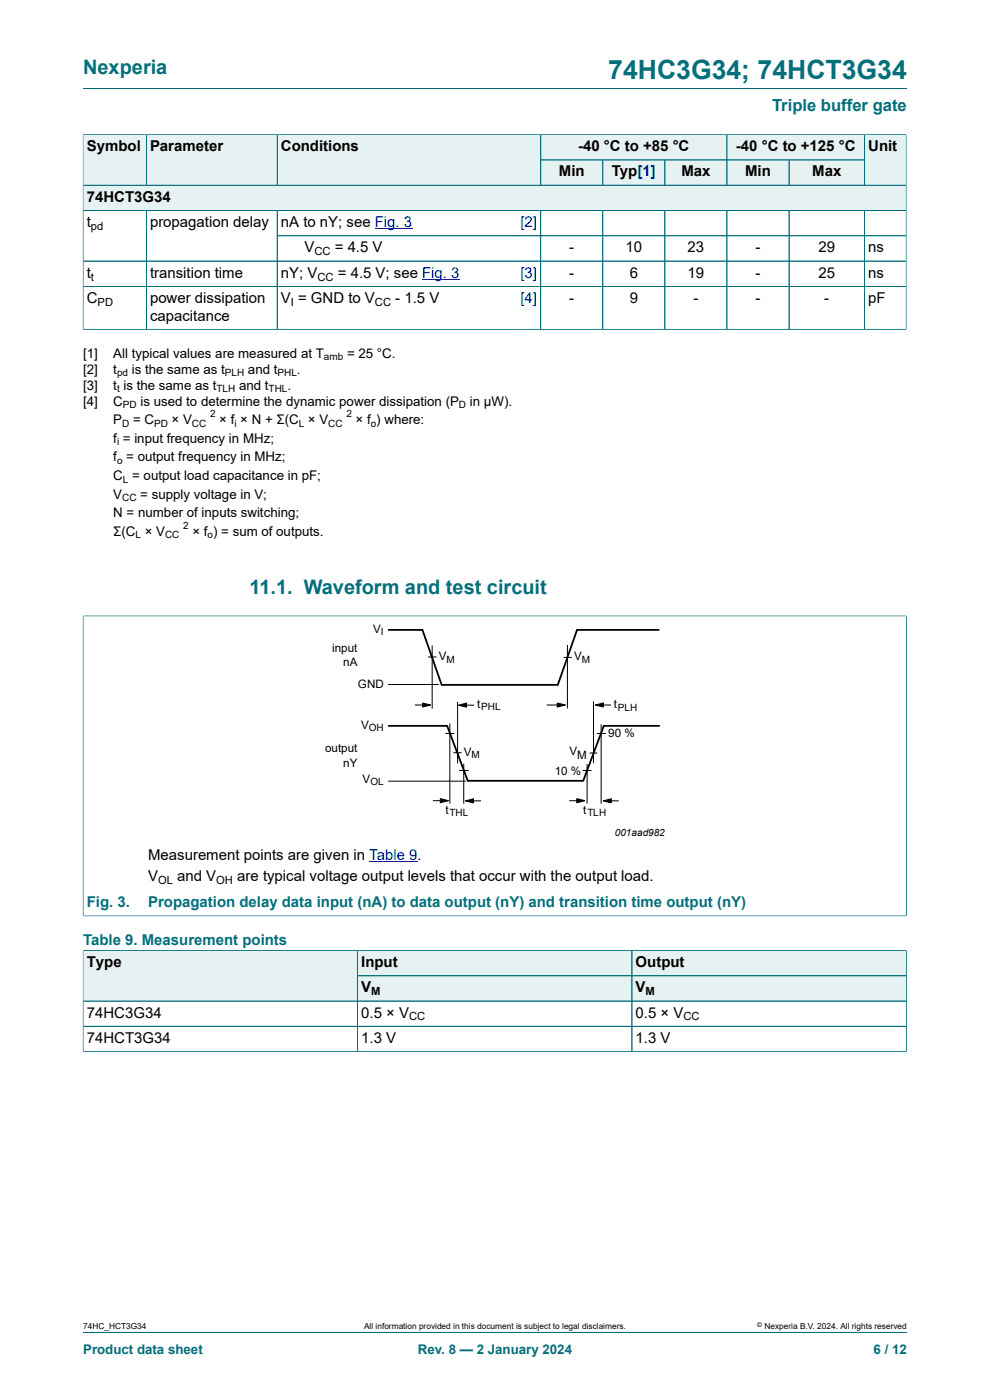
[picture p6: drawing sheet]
<svg xmlns="http://www.w3.org/2000/svg" width="210mm" height="297mm" viewBox="0 0 210 297" stroke-linecap="round" stroke-linejoin="round" font-family="sans-serif">
<defs><g id="words">
<text font-size="5.6" fill="#036f7b" x="129" y="16.8">74HC3G34; 74HCT3G34</text>
<g font-size="4.2" fill="#036f7b">
<text x="17.6" y="15.6">Nexperia</text>
<text x="52.9" y="126.1">11.1. Waveform and test circuit</text>
</g>
<text font-size="3.5" fill="#036f7b" x="163.8" y="23.7">Triple buffer gate</text>
<g font-size="3.2">
<text x="18.4" y="32.1">Symbol</text>
<text x="31.8" y="32.1">Parameter</text>
<text x="59.6" y="32.1">Conditions</text>
<text x="122.6" y="32.1">-40 °C to +85 °C</text>
<text x="156.1" y="32.1">-40 °C to +125 °C</text>
<text x="184.2" y="32.1">Unit</text>
<text x="118.5" y="37.4">Min</text>
<text x="129.8" y="37.4">Typ[1]</text>
<text x="144.5" y="37.4">Max</text>
<text x="158.1" y="37.4">Min</text>
<text x="172.3" y="37.4">Max</text>
<text x="18.4" y="42.8">74HCT3G34</text>
<text x="18.4" y="48.2">t</text>
<text x="31.8" y="48.2">propagation delay</text>
<text x="59.6" y="48.2">nA to nY; see Fig. 3</text>
<text x="64.6" y="53.5">V</text>
<text x="71" y="53.5">= 4.5 V</text>
<text x="120.7" y="53.5">-</text>
<text x="132.7" y="53.5">10</text>
<text x="145.9" y="53.5">23</text>
<text x="160.3" y="53.5">-</text>
<text x="173.6" y="53.5">29</text>
<text x="184.2" y="53.5">ns</text>
<text x="18.4" y="58.9">t</text>
<text x="31.8" y="58.9">transition time</text>
<text x="59.6" y="58.9">nY; V</text>
<text x="71.7" y="58.9">= 4.5 V; see Fig. 3</text>
<text x="120.7" y="58.9">-</text>
<text x="133.6" y="58.9">6</text>
<text x="145.9" y="58.9">19</text>
<text x="160.3" y="58.9">-</text>
<text x="173.6" y="58.9">25</text>
<text x="184.2" y="58.9">ns</text>
<text x="18.4" y="64.3">C</text>
<text x="31.8" y="64.3">power dissipation</text>
<text x="59.6" y="64.3">V = GND to V</text>
<text x="83.9" y="64.3">- 1.5 V</text>
<text x="120.7" y="64.3">-</text>
<text x="133.6" y="64.3">9</text>
<text x="147.1" y="64.3">-</text>
<text x="160.3" y="64.3">-</text>
<text x="174.9" y="64.3">-</text>
<text x="184.2" y="64.3">pF</text>
<text x="31.8" y="68.1">capacitance</text>
<text x="31.4" y="182.4">Measurement points are given in Table 9.</text>
<text x="31.4" y="186.9">V</text>
<text x="37.6" y="186.9">and V</text>
<text x="50.3" y="186.9">are typical voltage output levels that occur with the output load.</text>
<text x="18.4" y="205.1">Type</text>
<text x="76.6" y="205.1">Input</text>
<text x="134.8" y="205.1">Output</text>
<text x="18.4" y="215.9">74HC3G34</text>
<text x="76.6" y="210.5">V</text>
<text x="76.6" y="215.9">0.5 × V</text>
<text x="134.8" y="210.5">V</text>
<text x="134.8" y="215.9">0.5 × V</text>
<text x="18.4" y="221.2">74HCT3G34</text>
<text x="76.6" y="221.2">1.3 V</text>
<text x="134.8" y="221.2">1.3 V</text>
</g>
<g font-size="3.2" fill="#00f">
<text x="110.4" y="48.2">[2]</text>
<text x="110.4" y="58.9">[3]</text>
<text x="110.4" y="64.3">[4]</text>
</g>
<g font-size="3.2" fill="#036f7b">
<text x="18.4" y="192.4">Fig. 3.</text>
<text x="31.4" y="192.4">Propagation delay data input (nA) to data output (nY) and transition time output (nY)</text>
<text x="17.6" y="200.6">Table 9. Measurement points</text>
</g>
<g font-size="2.8">
<text x="17.6" y="75.9">[1]</text>
<text x="24" y="75.9">All typical values are measured at T</text>
<text x="73.6" y="75.9">= 25 °C.</text>
<text x="17.6" y="79.3">[2]</text>
<text x="17.6" y="82.6">[3]</text>
<text x="24" y="79.3">t</text>
<text x="24" y="82.6">t is the same as t</text>
<text x="28" y="79.3">is the same as t</text>
<text x="50.7" y="82.6">and t</text>
<text x="52.6" y="79.3">and t</text>
<text x="61" y="82.6">.</text>
<text x="63" y="79.3">.</text>
<text x="17.6" y="86">[4]</text>
<text x="24" y="86">C</text>
<text x="24" y="90">P</text>
<text x="28.2" y="90">= C</text>
<text x="29.8" y="86">is used to determine the dynamic power dissipation (P</text>
<text x="36.4" y="90">× V</text>
<text x="46.5" y="90">× f × N + Σ(C × V</text>
<text x="75.4" y="90">× f ) where:</text>
<text x="99.7" y="86">in μW).</text>
<text x="24" y="93.9">f = input frequency in MHz;</text>
<text x="24" y="97.9">f = output frequency in MHz;</text>
<text x="24" y="101.8">C = output load capacitance in pF;</text>
<text x="24" y="105.8">V</text>
<text x="29.8" y="105.8">= supply voltage in V;</text>
<text x="24" y="109.7">N = number of inputs switching;</text>
<text x="24" y="113.7">Σ(C × V</text>
<text x="40.8" y="113.7">× f ) = sum of outputs.</text>
</g>
<g font-size="2.8" fill="#036f7b">
<text x="17.6" y="287.2">Product data sheet</text>
<text x="88.6" y="287.2">Rev. 8 — 2 January 2024</text>
<text x="185.3" y="287.2">6 / 12</text>
</g>
<g font-size="2.5">
<text x="79.1" y="134.3">V</text>
<text x="70.5" y="138.3">input</text>
<text x="72.8" y="141.3">nA</text>
<text x="93.1" y="140.1">V</text>
<text x="121.8" y="140.1">V</text>
<text x="75.9" y="145.9">GND</text>
<text x="76.6" y="154.6">V</text>
<text x="101.2" y="150.2">t</text>
<text x="130.2" y="150.3">t</text>
<text x="69" y="159.6">output</text>
<text x="98.4" y="160.3">V</text>
<text x="120.8" y="160.1">V</text>
<text x="122.4" y="160.9">M</text>
<text x="129" y="156.4">90 %</text>
<text x="72.8" y="162.6">nY</text>
<text x="76.9" y="166.1">V</text>
<text x="117.7" y="164.4">10 %</text>
<text x="94.5" y="172.6">t</text>
<text x="123.7" y="172.6">t</text>
</g>
<g font-size="2.4">
<text x="19.3" y="48.8">pd</text>
<text x="19.3" y="59.5">t</text>
<text x="66.7" y="54.1">CC</text>
<text x="67.3" y="59.5">CC</text>
<text x="20.7" y="64.9">PD</text>
<text x="61.7" y="64.9">I</text>
<text x="79.5" y="64.9">CC</text>
<text x="33.5" y="187.5">OL</text>
<text x="45.9" y="187.5">OH</text>
<text x="78.7" y="211.1">M</text>
<text x="136.9" y="211.1">M</text>
<text x="86.8" y="216.5">CC</text>
<text x="145" y="216.5">CC</text>
</g>
<g font-size="2.1">
<text x="68.7" y="76.4">amb</text>
<text x="24.8" y="79.8">pd</text>
<text x="24.8" y="83.2">t</text>
<text x="45.9" y="83.2">TLH</text>
<text x="47.7" y="79.8">PLH</text>
<text x="57" y="83.2">THL</text>
<text x="58.9" y="79.8">PHL</text>
<text x="26.1" y="86.6">PD</text>
<text x="44.6" y="88.5">2</text>
<text x="73.5" y="88.5">2</text>
<text x="97.4" y="86.6">D</text>
<text x="24.8" y="94.5">i</text>
<text x="25.9" y="90.5">D</text>
<text x="32.7" y="90.5">PD</text>
<text x="40.7" y="90.5">CC</text>
<text x="49.7" y="90.5">i</text>
<text x="63.4" y="90.5">L</text>
<text x="69.6" y="90.5">CC</text>
<text x="78.6" y="90.5">o</text>
<text x="24.8" y="98.4">o</text>
<text x="25.9" y="106.3">CC</text>
<text x="26.1" y="102.4">L</text>
<text x="38.9" y="112.2">2</text>
<text x="28.8" y="114.2">L</text>
<text x="35" y="114.2">CC</text>
<text x="44" y="114.2">o</text>
<text x="80.8" y="134.8">I</text>
<text x="94.7" y="140.6">M</text>
<text x="123.4" y="140.6">M</text>
<text x="78.2" y="155.1">OH</text>
<text x="102" y="150.7">PHL</text>
<text x="131.1" y="150.8">PLH</text>
<text x="100" y="160.7">M</text>
<text x="78.6" y="166.6">OL</text>
<text x="95.4" y="173.1">THL</text>
<text x="124.6" y="173.1">TLH</text>
<text x="130.4" y="177.4">001aad982</text>
</g>
<g font-size="1.8">
<text x="17.6" y="282">74HC_HCT3G34</text>
<text x="77.2" y="282">All information provided in this document is subject to legal disclaimers.</text>
<text x="162.2" y="282">Nexperia B.V. 2024. All rights reserved</text>
</g>
<text font-size="1.4" x="160.6" y="281.6">©</text>
</g></defs>
<path d="M17.6 18.8h174.8M114.7 28.6h39.5v5.3h-39.5z" fill="none" stroke="#036f7b" stroke-width=".21"/>
<path d="M114.8 28.6h39.3v5.3h-39.3z" fill="#e6f1f2"/>
<path d="M154.2 28.6h29.2v5.3h-29.2z" fill="none" stroke="#036f7b" stroke-width=".21"/>
<path d="M154.3 28.6h29v5.3h-29z" fill="#e6f1f2"/>
<path d="M17.6 28.5v10.8h13.4v-10.7h-13.4" fill="none" stroke="#036f7b" stroke-width=".21"/>
<path d="M17.7 28.6h13.3v10.6h-13.3z" fill="#e6f1f2"/>
<path d="M31 28.6h27.8v10.7h-27.8z" fill="none" stroke="#036f7b" stroke-width=".21"/>
<path d="M31.1 28.6h27.6v10.6h-27.6z" fill="#e6f1f2"/>
<path d="M108.6 28.6h-49.8v10.7h49.8" fill="none" stroke="#036f7b" stroke-width=".21"/>
<path d="M58.9 28.6h49.7v10.6h-49.7z" fill="#e6f1f2"/>
<path d="M108.6 28.6h6.1v10.7h-6.1" fill="none" stroke="#036f7b" stroke-width=".21"/>
<g fill="#e6f1f2">
<path d="M108.6 28.6h6v10.6h-6z"/>
<path d="M114.8 34h13v5.2h-13z"/>
</g>
<path d="M114.7 33.9h13.2v5.4h-13.2z" fill="none" stroke="#036f7b" stroke-width=".21"/>
<path d="M127.9 34h13.1v5.2h-13.1z" fill="#e6f1f2"/>
<path d="M127.9 33.9h13.1v5.4h-13.1z" fill="none" stroke="#036f7b" stroke-width=".21"/>
<path d="M141.1 34h13v5.2h-13z" fill="#e6f1f2"/>
<path d="M141 33.9h13.2v5.4h-13.2z" fill="none" stroke="#036f7b" stroke-width=".21"/>
<path d="M154.3 34h13v5.2h-13z" fill="#e6f1f2"/>
<path d="M154.2 33.9h13.2v5.4h-13.2z" fill="none" stroke="#036f7b" stroke-width=".21"/>
<path d="M167.4 34h15.9v5.2h-15.9z" fill="#e6f1f2"/>
<path d="M192.2 28.5v10.8h-24.8v-5.4h16M192.3 28.6h-8.9v10.7" fill="none" stroke="#036f7b" stroke-width=".21"/>
<path d="M183.5 28.6h8.6v10.6h-8.6z" fill="#e6f1f2"/>
<path d="M17.6 39.3h174.6v5.4h-174.6z" fill="none" stroke="#036f7b" stroke-width=".21"/>
<path d="M17.7 39.4h174.4v5.2h-174.4z" fill="#e6f1f2"/>
<g fill="none" stroke="#036f7b" stroke-width=".21">
<path d="M17.6 28.6v41.4M17.7 39.3h174.4M17.7 28.6h174.4M31 28.6v10.6M58.8 28.6v10.6M114.7 28.6v10.6M114.8 33.9h68.5M127.9 34v5.2M141 34v5.2M154.2 28.6v10.6M167.4 34v5.2M183.4 28.6v10.6"/>
<path d="M192.2 28.6v41.4M17.6 44.7h174.6M17.6 55.4h174.6M31 44.7v25.2M58.8 44.7v25.2M58.8 50h133.4M114.7 44.7v25.2M127.9 44.7v25.2M141 44.7v25.2M154.2 44.7v25.2M167.4 44.7v25.2M183.4 44.7v25.2"/>
<path d="M17.6 69.9h174.7M17.6 60.7h174.6M17.6 130.7h174.7M17.6 130.6v63.8M192.3 130.6v63.8M17.6 194.3h174.7"/>
</g>
<path d="M79.5 48.5h7.9M89.5 59.2h8M78.3 182.8h10.3" fill="none" stroke="#00f" stroke-width=".21"/>
<path d="M82.3 133.6h7.3l4.1 11.7h24.6l4.1-11.7h17.5M82.3 154h12.6l4.3 11.6h24.5l4.4-11.6h11.9" fill="none" stroke="#000" stroke-width=".38"/>
<g fill="none" stroke="#000" stroke-width=".21">
<path d="M90.8 139.4h1.8M91.7 136.9v13.4M119.5 139.5h1.8M120.4 136.8v13.5M82.3 145.2h10.8M88 149.6h2.5M89.6 149.1l1.7 .5-1.7 .4zM94.5 155.6h1.9M95.4 153.5v17M96.2 159.7h1.7M97.1 148.9v13.1M97.2 149.6l1.8-.4v.8z"/>
<path d="M98 149.6h2.6M116 149.6h3.2M118.2 149.1l1.7 .5-1.7 .4zM125.1 159.7h1.6M125.9 148.8v13.1M126.3 149.6l1.7-.5v.9zM126.6 155.6h1.9M127 149.6h2.6M127.5 153.7v16.8M82.3 165.7h16.5M91.8 169.9h2.5M93.4 169.4l1.7 .5-1.7 .4z"/>
<path d="M97.4 163.5h2M98.4 162v8.5M98.7 169.9l1.7-.4v.8zM99.5 169.9h2.5M120.8 169.9h2.5M122.3 169.4l1.8 .5-1.8 .4zM123.6 163.5h1.9M124.5 162.1v8.4M127.9 169.9l1.8-.4v.8zM128.7 169.9h2.6"/>
</g>
<path d="M89.6 149.1l1.7 .5-1.7 .4zM97.2 149.6l1.8-.4v.8zM118.2 149.1l1.7 .5-1.7 .4zM126.3 149.6l1.7-.5v.9zM93.4 169.4l1.7 .5-1.7 .4zM98.7 169.9l1.7-.4v.8zM122.3 169.4l1.8 .5-1.8 .4zM127.9 169.9l1.8-.4v.8z" fill="#000"/>
<path d="M75.9 201.7h58.1v5.2h-58.1z" fill="#e6f1f2"/>
<path d="M75.8 201.6h58.3v5.4h-58.3z" fill="none" stroke="#036f7b" stroke-width=".21"/>
<path d="M134.1 201.7h58.1v5.2h-58.1z" fill="#e6f1f2"/>
<path d="M17.6 201.6v10.8h58.2v-10.8h-58.2M192.3 201.6v5.4h-58.2v-5.4h58.2" fill="none" stroke="#036f7b" stroke-width=".21"/>
<g fill="#e6f1f2">
<path d="M17.7 201.7h58.1v10.6h-58.1z"/>
<path d="M75.9 207.1h58.1v5.2h-58.1z"/>
</g>
<path d="M75.8 207h58.3v5.4h-58.3z" fill="none" stroke="#036f7b" stroke-width=".21"/>
<path d="M134.1 207.1h58.1v5.2h-58.1z" fill="#e6f1f2"/>
<path d="M17.6 217.7h174.7M17.6 201.7v21.5M17.7 201.6h174.5M75.8 201.7v21.4M75.9 207h116.4M134.1 201.7v21.4M192.3 201.7v21.5M192.3 212.4h-174.7M17.6 223.1h174.7M17.6 282.6h174.8" fill="none" stroke="#036f7b" stroke-width=".21"/>
<use href="#words"/>
</svg>
